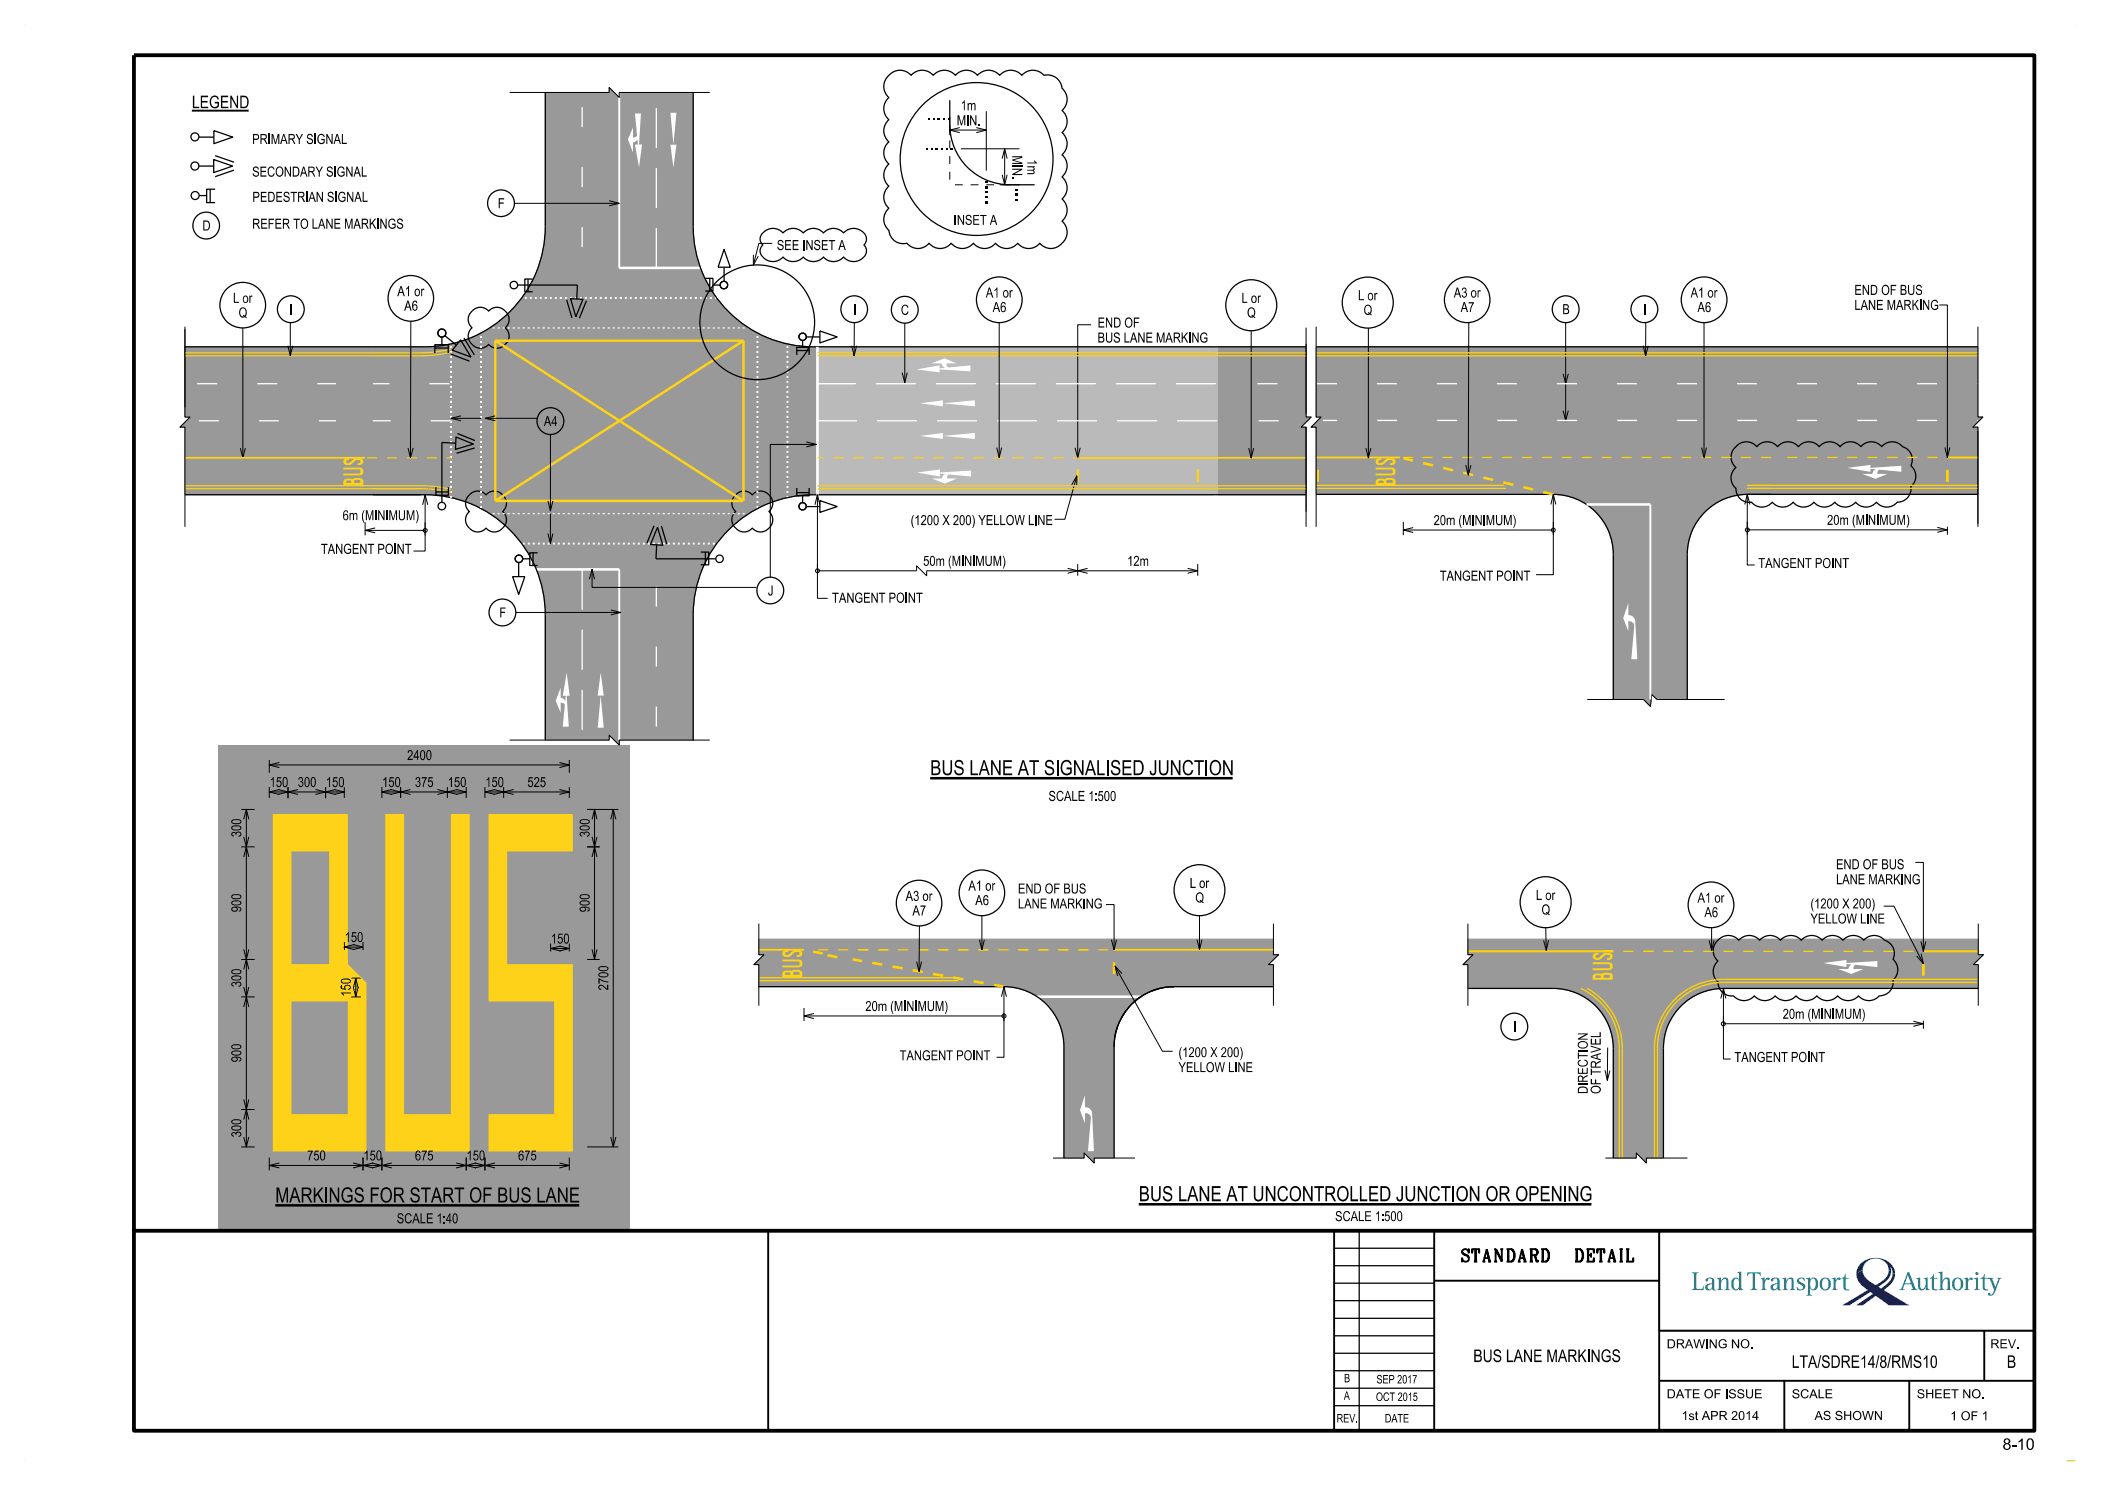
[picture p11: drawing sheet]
<svg xmlns="http://www.w3.org/2000/svg" width="420mm" height="297mm" viewBox="0 0 420 297" stroke-linecap="round" stroke-linejoin="round" font-family="sans-serif">
<defs><g id="words">
<g font-size="3">
<text x="185.9" y="154.9">BUS LANE AT SIGNALISED JUNCTION</text>
<text x="55" y="240.3">MARKINGS FOR START OF BUS LANE</text>
<text x="227.6" y="240.1">BUS LANE AT UNCONTROLLED JUNCTION OR OPENING</text>
</g>
<g font-size="2.5">
<text x="38.4" y="21.6">LEGEND</text>
<text x="292.3" y="252.2">STANDARD</text>
<text x="313.9" y="252.2">DETAIL</text>
<text x="294.5" y="272.2">BUS LANE MARKINGS</text>
<text x="358.2" y="273.4">LTA/SDRE14/8/RMS10</text>
<text x="401.2" y="273.4">B</text>
</g>
<text font-size="2.3" x="400.3" y="289.8">8-10</text>
<g font-size="2">
<text x="192" y="22">1m</text>
<text x="50.4" y="28.8">PRIMARY SIGNAL</text>
<text x="191.3" y="25">MIN.</text>
<text x="50.4" y="35.3">SECONDARY SIGNAL</text>
<text x="202.4" y="31.1" transform="rotate(90 202.4 31.1)">M</text>
<text x="202.4" y="32.9" transform="rotate(90 202.4 32.9)">I</text>
<text x="202.4" y="35.2" transform="rotate(90 202.4 35.2)">.</text>
<text x="205.4" y="31.8" transform="rotate(90 205.4 31.8)">1m</text>
<text x="50.5" y="40.3">PEDESTRIAN SIGNAL</text>
<text x="99.5" y="41.6">F</text>
<text x="40.5" y="46.1">D</text>
<text x="50.4" y="45.7">REFER TO LANE MARKINGS</text>
<text x="190.7" y="44.9">INSET A</text>
<text x="155.3" y="50">SEE INSET A</text>
<text x="79.4" y="59.2">A1 or</text>
<text x="197.1" y="59.5">A1 or</text>
<text x="290.6" y="59.5">A3 or</text>
<text x="338" y="59.5">A1 or</text>
<text x="370.7" y="58.9">END OF BUS</text>
<text x="46.6" y="60.5">L or</text>
<text x="47.7" y="63.5">Q</text>
<text x="57.9" y="62.8">I</text>
<text x="80.8" y="62.1">A6</text>
<text x="170.6" y="62.8">I</text>
<text x="180.1" y="62.9">C</text>
<text x="198.4" y="62.4">A6</text>
<text x="219.4" y="65.5">END OF</text>
<text x="248.2" y="60.5">L or</text>
<text x="249.3" y="63.5">Q</text>
<text x="271.5" y="60">L or</text>
<text x="272.6" y="62.9">Q</text>
<text x="292" y="62.4">A7</text>
<text x="312.3" y="62.8">B</text>
<text x="328.5" y="62.8">I</text>
<text x="339.3" y="62.4">A6</text>
<text x="370.7" y="61.9">LANE MARKING</text>
<text x="219.4" y="68.5">BUS LANE MARKING</text>
<text x="108.7" y="85.2">A4</text>
<text x="68.5" y="104">6m (MINIMUM)</text>
<text x="182" y="104.9">(1200 X 200) YELLOW LINE</text>
<text x="286.6" y="104.9">20m (MINIMUM)</text>
<text x="365.2" y="104.9">20m (MINIMUM)</text>
<text x="64.1" y="110.7">TANGENT POINT</text>
<text x="184.5" y="113.1">50m (MINIMUM)</text>
<text x="225.3" y="113.1">12m</text>
<text x="351.5" y="113.5">TANGENT POINT</text>
<text x="153.5" y="119">J</text>
<text x="287.8" y="116.1">TANGENT POINT</text>
<text x="99.8" y="123.4">F</text>
<text x="166.3" y="120.5">TANGENT POINT</text>
<text x="81.4" y="151.9">2400</text>
<text x="53.9" y="157.3">150</text>
<text x="59.5" y="157.3">300</text>
<text x="65.1" y="157.3">150</text>
<text x="76.4" y="157.3">150</text>
<text x="82.9" y="157.3">375</text>
<text x="89.5" y="157.3">150</text>
<text x="97" y="157.3">150</text>
<text x="105.4" y="157.3">525</text>
<text x="209.6" y="160.1">SCALE 1:500</text>
<text x="367" y="173.7">END OF BUS</text>
<text x="193.6" y="178">A1 or</text>
<text x="203.5" y="178.6">END OF BUS</text>
<text x="237.8" y="177.5">L or</text>
<text x="307" y="179.9">L or</text>
<text x="367" y="176.7">LANE MARKING</text>
<text x="181" y="180.1">A3 or</text>
<text x="182.4" y="183">A7</text>
<text x="195" y="180.9">A6</text>
<text x="203.5" y="181.6">LANE MARKING</text>
<text x="239" y="180.4">Q</text>
<text x="308.2" y="182.8">Q</text>
<text x="339.3" y="180.4">A1 or</text>
<text x="340.7" y="183.3">A6</text>
<text x="361.9" y="184.6">YELLOW LINE</text>
<text x="361.9" y="181.6">(1200 X 200)</text>
<text x="68.9" y="188.3">150</text>
<text x="110.1" y="188.6">150</text>
<text x="173" y="202.1">20m (MINIMUM)</text>
<text x="356.4" y="203.6">20m (MINIMUM)</text>
<text x="302.5" y="206.2">I</text>
<text x="179.8" y="211.9">TANGENT POINT</text>
<text x="235.6" y="214.3">YELLOW LINE</text>
<text x="235.6" y="211.3">(1200 X 200)</text>
<text x="346.7" y="212.3">TANGENT POINT</text>
<text x="61.4" y="231.9">750</text>
<text x="72.6" y="231.9">150</text>
<text x="82.9" y="231.9">675</text>
<text x="93.3" y="231.9">150</text>
<text x="103.6" y="231.9">675</text>
<text x="79.3" y="244.5">SCALE 1:40</text>
<text x="266.9" y="244.1">SCALE 1:500</text>
</g>
<g font-size="1.8">
<text x="333.2" y="269.5">DRAWING NO.</text>
<text x="397.9" y="269.5">REV.</text>
<text x="333.2" y="279.5">DATE OF ISSUE</text>
<text x="358.2" y="279.5">SCALE</text>
<text x="383.2" y="279.5">SHEET NO.</text>
<text x="336.1" y="283.8">1st APR 2014</text>
<text x="362.7" y="283.8">AS SHOWN</text>
<text x="389.9" y="283.9">1 OF 1</text>
</g>
<g font-size="1.7">
<text x="268.6" y="279.8">A</text>
<text x="268.7" y="276.3">B</text>
<text x="275.1" y="280">OCT 2015</text>
<text x="275.2" y="276.5">SEP 2017</text>
<text x="267.2" y="284.3">REV.</text>
<text x="276.8" y="284.3">DATE</text>
</g>
</g></defs>
<path d="M310.5 98.8h.1M310.5 98.8h-47.4v-13.4h-1l2-2h-1v-14.1h132.3v14.1h1l-2 2h1v13.4h-46.1M310.5 98.8a12 12 0 0 1 12 12M349.3 98.8a12 12 0 0 0-12 12M349.3 98.8h.1M322.5 110.8h.1M337.3 110.8v29h-6l-1.1-1-.3 2.4-1.4-1.4h-6v-29M337.3 110.8h.1" fill="none" stroke="#7f7f7f" stroke-width=".2"/>
<path d="M263.1 69.3h132.3v14.1h1l-2 2h1v13.4h-46.1a12 12 0 0 0-12 12v29h-6l-1.1-1-.3 2.4-1.4-1.4h-6v-29a12 12 0 0 0-12-12h-47.4v-13.4h-1l2-2h-1z" fill-rule="evenodd" fill="#999"/>
<path d="M151.6 197.2h49.1a12 12 0 0 1 12 12v22.3h4v-1.1l2 2v-.9h4v-22.3a12 12 0 0 1 12-12h19.9v-4.4h-1l2-2h-1v-3.1h-102.9v3.1h1l-2 2h1v4.4" fill="none" stroke="#7f7f7f" stroke-width=".2"/>
<path d="M151.7 187.7h102.9v3.1h1l-2 2h1v4.4h-19.9a12 12 0 0 0-12 12v22.3h-4v.9l-2-2v1.1h-4v-22.3a12 12 0 0 0-12-12h-49v-4.4h-1l2-2h-1z" fill-rule="evenodd" fill="#999"/>
<path d="M293.4 187.7h102.1v3.1h1l-2 2h1v4.8h-51a12 12 0 0 0-12 11.9v22h-3.4v.9l-2-2v1.1h-4.6v-22a12 12 0 0 0-12-11.9h-17.1v-4.8h-.9l2-2h-1.1z" fill="none" stroke="#7f7f7f" stroke-width=".2"/>
<path d="M293.4 187.7h102.1v3.1h1l-2 2h1v4.8h-51a12 12 0 0 0-12 11.9v22h-3.4v.9l-2-2v1.1h-4.6v-22a12 12 0 0 0-12-11.9h-17.1v-4.8h-.9l2-2h-1.1z" fill-rule="evenodd" fill="#999"/>
<path d="M138.6 19v26.3a24 24 0 0 0 24 24h79.9M138.6 18.5h-14.8v1l-2-2v1h-12.8v26.8a24.1 24.1 0 0 1-24 24h-48v14.1h1l-2 2h1v13.5h48a24.1 24.1 0 0 1 24 24v25h12.8v-1l2 2v-1h14.8v-25a24 24 0 0 1 24-24h79.9M243.4 69.3h17.7v14.1h1l-2 2h1v13.5h-17.7z" fill="none" stroke="#7f7f7f" stroke-width=".2"/>
<g fill="#999">
<path d="M37 69.3h48a24.1 24.1 0 0 0 24-24v-26.8h12.8v-1l2 2v-1h14.8v26.8a24 24 0 0 0 24 24v29.6a24 24 0 0 0-24 24v25h-14.8v1l-2-2v1h-12.8v-25a24.1 24.1 0 0 0-24-24h-48v-13.5h-1l2-2h-1z" fill-rule="evenodd"/>
<path d="M243.4 69.3h17.7v14.1h1l-2 2h1v13.5h-17.7z" fill-rule="evenodd"/>
</g>
<path d="M163.4 69.3h80v29.6h-80z" fill-rule="evenodd" fill="#bababa"/>
<g fill="#999">
<path d="M162.6 69.3h.8v29.6h-.8z"/>
<path d="M43.6 148.9h82.3v96.6h-82.3z"/>
</g>
<g fill="#fed218">
<path d="M54.5 162.7v67.4h18.8v-33.7l-3.8-3.7v-30zM58.3 170.2h7.5v22.5h-7.5zM58.3 200.2h11.2v22.5h-11.2z" fill-rule="evenodd"/>
<path d="M77 162.7h3.8v60h9.3v-60h3.8v67.4h-16.9z" fill-rule="evenodd"/>
<path d="M97.6 162.7h16.9v7.5h-13.1v22.5h13.1v37.4h-16.9v-7.4h13.2v-22.5h-13.2z" fill-rule="evenodd"/>
</g>
<g fill="none" stroke="#000" stroke-width=".25">
<path d="M109 18.5v26.8M138.6 18.5v26.8M177.7 15.1a2.93 2.93 0 0 1 4.4 0 2.89 2.89 0 0 1 4.4 0 2.93 2.93 0 0 1 4.5 0 2.89 2.89 0 0 1 4.4 0 2.93 2.93 0 0 1 4.4 0 2.89 2.89 0 0 1 4.5 0 2.93 2.93 0 0 1 4.4 0 2.9 2.9 0 0 1 3.6 2.5 2.93 2.93 0 0 1 0 4.5 2.89 2.89 0 0 1 0 4.4 2.93 2.93 0 0 1 0 4.4 2.89 2.89 0 0 1 0 4.4 2.89 2.89 0 0 1 0 4.5 2.93 2.93 0 0 1 0 4.4 2.99 2.99 0 0 1-.4 4.8 2.85 2.85 0 0 1-4-.4 2.83 2.83 0 0 1-4.5 0 2.86 2.86 0 0 1-4.4 0 2.83 2.83 0 0 1-4.4 0 2.86 2.86 0 0 1-4.5 0 2.83 2.83 0 0 1-4.4 0 2.86 2.86 0 0 1-4.4 0 2.85 2.85 0 0 1-3.6-2.6 2.89 2.89 0 0 1 0-4.4 2.89 2.89 0 0 1 0-4.4 2.93 2.93 0 0 1 0-4.4 2.89 2.89 0 0 1 0-4.4 2.93 2.93 0 0 1 0-4.5 2.89 2.89 0 0 1 0-4.4 2.93 2.93 0 0 1 0-4.4zM152.5 46.6a2.66 2.66 0 0 1 4 0 2.7 2.7 0 0 1 4.1 0 2.66 2.66 0 0 1 4 0 2.66 2.66 0 0 1 4 0 2.64 2.64 0 0 1 2.7-.9 2.64 2.64 0 0 1 1.9 2.1l-.1 .6-.4 .6a1.81 1.81 0 0 1-.7 2.9 2.69 2.69 0 0 1-3.4-.5 2.66 2.66 0 0 1-4 0 2.66 2.66 0 0 1-4 0 2.7 2.7 0 0 1-4.1 0 2.63 2.63 0 0 1-2.6 .8 2.63 2.63 0 0 1-2-2l.2-.7 .4-.5a1.56 1.56 0 0 1 0-2.4zM74.5 69.3h10.5M94.4 62.2a2.16 2.16 0 0 1 3.3 0 2.34 2.34 0 0 1 3.3 0 2.34 2.34 0 0 1 0 3.3 2.34 2.34 0 0 1 0 3.3 2.34 2.34 0 0 1-3.3 0 2.34 2.34 0 0 1-3.3 0 2.34 2.34 0 0 1 0-3.3 2.16 2.16 0 0 1 0-3.3zM162.6 69.3h98.5M263.1 69.3h132.3M74.5 98.9h9.6M93.8 98.9a2.16 2.16 0 0 1 3.4 0 2.34 2.34 0 0 1 3.3 0 2.34 2.34 0 0 1 0 3.3 2.34 2.34 0 0 1 0 3.3 2.34 2.34 0 0 1-3.3 0 2.34 2.34 0 0 1-3.4 0 2.34 2.34 0 0 1 0-3.3 2.16 2.16 0 0 1 0-3.3zM147.1 98.9a2.16 2.16 0 0 1 3.3 0 2.34 2.34 0 0 1 3.3 0 2.34 2.34 0 0 1 0 3.3 2.34 2.34 0 0 1 0 3.3 2.34 2.34 0 0 1-3.3 0 2.34 2.34 0 0 1-3.3 0 2.34 2.34 0 0 1 0-3.3 2.16 2.16 0 0 1 0-3.3zM162.6 98.9h98.5"/>
<path d="M263.1 98.8h47.4a12 12 0 0 1 12 12v29M346.7 89.6a2.81 2.81 0 0 1 4.5-.3 2.69 2.69 0 0 1 4.2 0 2.69 2.69 0 0 1 4.1 0 2.69 2.69 0 0 1 4.2 0 2.69 2.69 0 0 1 4.1 0 2.69 2.69 0 0 1 4.2 0 2.69 2.69 0 0 1 4.2 0 2.69 2.69 0 0 1 4.1 0 2.69 2.69 0 0 1 1.7 3.8 2.69 2.69 0 0 1 0 4.2 2.69 2.69 0 0 1-2.7 3.1 2.69 2.69 0 0 1-4.2 0 2.69 2.69 0 0 1-4.2 0 2.69 2.69 0 0 1-4.1 0 2.69 2.69 0 0 1-4.2 0 2.69 2.69 0 0 1-4.1 0 2.69 2.69 0 0 1-4.2 0 2.69 2.69 0 0 1-4.2 0 2.65 2.65 0 0 1-3.1-2.8 2.69 2.69 0 0 1 0-4.2 2.7 2.7 0 0 1-.3-3.8zM354 98.8h-4.7a12 12 0 0 0-12 12v29M109 122.9v25M138.6 122.9v25.2M293.5 197.6h17M343.4 187.9a2.75 2.75 0 0 1 4.2 0 2.75 2.75 0 0 1 4.2 0 2.75 2.75 0 0 1 4.1 0 2.75 2.75 0 0 1 4.2 0 2.75 2.75 0 0 1 4.1 0 2.75 2.75 0 0 1 4.2 0 2.75 2.75 0 0 1 4.2 0 2.75 2.75 0 0 1 4.1 0 2.74 2.74 0 0 1 1.7 3.8 2.75 2.75 0 0 1 0 4.2 2.7 2.7 0 0 1-2.7 3.1 2.75 2.75 0 0 1-4.2 0 2.75 2.75 0 0 1-4.2 0 2.75 2.75 0 0 1-4.1 0 2.75 2.75 0 0 1-4.2 0 2.75 2.75 0 0 1-4.1 0 2.75 2.75 0 0 1-4.2 0 2.75 2.75 0 0 1-4.2 0 2.74 2.74 0 0 1-3.1-2.8 2.75 2.75 0 0 1 0-4.1 2.75 2.75 0 0 1 0-4.2zM344.5 197.6h51M322.5 209.5v22M332.5 209.5v22"/>
</g>
<path d="M123.8 18.5v35M123.8 113.8v34.1M329.9 100.8v39" fill="none" stroke="#fff" stroke-width=".38"/>
<path d="M163.4 69.3v29.6M107 113.8h16.8M317.1 100.8h12.8" fill="none" stroke="#fff" stroke-width=".51"/>
<path d="M215.4 91.5h45.7M263.1 91.4h16.8" fill="none" stroke="#fed218" stroke-width=".38"/>
<path d="M99 68.1h49.6l-49.6 32M99 68.1v32M99 68.1l49.6 32M215.4 93.9v2.4M239.4 93.9v2.4M263.4 93.9v2.4M288.5 93.5l2 .5M292.5 94.5l2 .5M296.5 95.5l2 .4M99 100.1h49.6" fill="none" stroke="#fed218" stroke-width=".51"/>
<path d="M293.5 190.1h29M384.5 190.1h11.2" fill="none" stroke="#ffd200" stroke-width=".38"/>
<path d="M320.5 190.1h2" fill="none" stroke="#ff0" stroke-width=".38"/>
<g fill="none" stroke="#ffd200" stroke-width=".25">
<path d="M280.5 91.4h1.9M284.4 91.4h1.9M292.3 91.4h2M296.3 91.4h2M300.3 91.4h2M304.3 91.4h2M308.3 91.4h1.9M312.2 91.4h2M316.2 91.4h2M320.2 91.4h2M324.2 91.4h2M328.2 91.4h2"/>
<path d="M332.1 91.4h2.1M336.1 91.4h2M340.1 91.4h2M344.1 91.4h2M348.1 91.4h2M352 91.4h2M324.5 190.1h2M328.5 190.1h2M332.5 190.1h2M336.5 190.1h2M340.5 190.1h2M344.5 190.1h2"/>
<path d="M348.5 190.1h2M352.5 190.1h2"/>
</g>
<path d="M218.1 64.9h-2.7v26.6M261.1 65.5v17.2M214.9 89.5l.5 2 .5-2M261.1 85.4v16.9M395.4 86.1v18.6M317.3 139.8h11.2l1.4 1.4 .3-2.4 1.1 1h13.5" fill="none" stroke="#000" stroke-width=".2"/>
<path d="M288.4 91.4h1.9" fill="none" stroke="#fed218" stroke-width=".25"/>
<path d="M280.6 91.6l1.9 .5M284.5 92.6l2 .4M300.5 96.4l2 .5M304.5 97.4l2 .5M308.5 98.4l2 .4" fill="none" stroke="#ffd200" stroke-width=".51"/>
<g fill="#fff">
<path d="M188.5 87.1l6.4-.6v1.2z"/>
<path d="M183.9 87.1l4.6-.6v1.2z"/>
<path d="M188.5 80.6l6.4-.6v1.2z"/>
<path d="M183.9 80.6l4.6-.6v1.2z"/>
<path d="M183.3 94.4l4.6-.6v.6l6.2-.4v1.2l-4.4-.4-.4 .5v.3h2l-2.4 1.1-2.6-1.1h2l.2-.5 .5-.3-1.1-.2v.6z" fill-rule="evenodd"/>
<path d="M183.2 73.8l4.6-.8v.6l1.1-.1-.4-.3-.3-.6h-2l2.6-1 2.4 1h-2l.1 .5 .3 .3 4.4-.4v1.2l-6.2-.4v.6z" fill-rule="evenodd"/>
</g>
<g fill="none" stroke="#fff" stroke-width=".25">
<path d="M163.4 76.7h7.7M175.1 76.7h8M187.1 76.7h8M199.1 76.7h8M211.1 76.7h8M223.1 76.7h8M235.1 76.7h8M163.4 84.1h7.9M175.3 84.1h8M187.3 84.1h8M199.3 84.1h8M211.3 84.1h8"/>
<path d="M223.3 84.1h8M235.3 84.1h8"/>
</g>
<g fill="#fff">
<path d="M120.1 139l.6 6.4h-1.2z"/>
<path d="M120.1 134.4l.6 4.6h-1.2z"/>
<path d="M134 22.5h1.2l-.6 6.4z"/>
<path d="M134 28.9h1.2l-.6 4.6z"/>
<path d="M113.3 134.4l.6 4.7h-.6l.4 6.1h-1.2l.4-4.4-.3-.3h-.5v1.9l-1-2.4 1-2.6v2l.6 .3 .3 .5 .1-1.1h-.6z" fill-rule="evenodd"/>
<path d="M126.9 22.7h1.2l-.4 6.2h.6l-.6 4.6-.8-4.6h.6l-.1-1.1-.3 .4-.6 .3v2l-1-2.6 1-2.4v2l.5-.1 .4-.3z" fill-rule="evenodd"/>
<path d="M325.5 120.5v2.4l.3 .1a1.32 1.32 0 0 1 1.1 1l.4 7.8h-1.2l.6-6.8-.5-.7-.7-.2v2l-1-2.6z" fill-rule="evenodd"/>
</g>
<g fill="none" stroke="#fff" stroke-width=".25">
<path d="M116.4 21.4v4M116.4 33.4v4M116.4 45.4v4M74.5 76.7h3.4M85.8 76.7h4.1M98.5 65.5h.4M99.5 65.5h.4M100.5 65.5h.4M101.5 65.5h.4M102.5 65.5h.4M103.5 65.5h.4M104.5 65.5h.4"/>
<path d="M105.5 65.5h.4M106.5 65.5h.4M107.5 65.5h.4M108.5 65.5h.4M109.5 65.5h.4M110.5 65.5h.4M111.5 65.5h.4M112.5 65.5h.4M113.5 65.5h.4M114.5 65.5h.4M115.5 65.5h.4M116.5 65.5h.4"/>
<path d="M117.5 65.5h.4M118.5 65.5h.4M119.5 65.5h.4M120.5 65.5h.4M121.5 65.5h.4M122.5 65.5h.4M123.5 65.5h.4M124.5 65.5h.4M125.5 65.5h.4M126.5 65.5h.4M127.5 65.5h.4M128.5 65.5h.4"/>
<path d="M129.5 65.5h.4M130.5 65.5h.4M131.5 65.5h.4M132.5 65.5h.4M133.5 65.5h.4M134.5 65.5h.4M135.5 65.5h.4M136.5 65.5h.4M137.5 65.5h.4M138.5 65.5h.4M139.5 65.5h.4M140.5 65.5h.4"/>
<path d="M141.5 65.5h.4M142.5 65.5h.4M143.5 65.5h.4M144.5 65.5h.4M145.5 65.5h.4M146.5 65.5h.4M147.5 65.5h.4M148.5 65.5h.4M149.5 65.5h.2M251.4 76.7h4M74.5 84.1h3.6M86.1 84.1h4"/>
<path d="M251.6 84.1h4M98.5 102.7h.4M99.5 102.7h.4M100.5 102.7h.4M101.5 102.7h.4M102.5 102.7h.4M103.5 102.7h.4M104.5 102.7h.4M105.5 102.7h.4M106.5 102.7h.4M107.5 102.7h.4M108.5 102.7h.4"/>
<path d="M109.5 102.7h.4M110.5 102.7h.4M111.5 102.7h.4M112.5 102.7h.4M113.5 102.7h.4M114.5 102.7h.4M115.5 102.7h.4M116.4 113.9v8M116.5 102.7h.4M117.5 102.7h.4M118.5 102.7h.4M119.5 102.7h.4"/>
<path d="M120.5 102.7h.4M121.5 102.7h.4M122.5 102.7h.4M123.5 102.7h.4M124.5 102.7h.4M125.5 102.7h.4M126.5 102.7h.4M127.5 102.7h.4M128.5 102.7h.4M129.5 102.7h.4M130.5 102.7h.4M131.2 117.2v4"/>
<path d="M131.5 102.7h.4M132.5 102.7h.4M133.5 102.7h.4M134.5 102.7h.4M135.5 102.7h.4M136.5 102.7h.4M137.5 102.7h.4M138.5 102.7h.4M139.5 102.7h.4M140.5 102.7h.4M141.5 102.7h.4M142.5 102.7h.4"/>
<path d="M143.5 102.7h.4M144.5 102.7h.4M145.5 102.7h.4M146.5 102.7h.4M147.5 102.7h.4M148.5 102.7h.4M149.5 102.7h.2M116.4 125.9v8M116.4 137.9v8M131.2 129.2v4M131.2 141.2v4"/>
</g>
<g fill="none" stroke="#000" stroke-width=".2">
<path d="M102.8 40.6h21M121.8 40.1l2 .5-2 .5M250.1 66.1v25.4M293.6 64.5l-.1 30.5M312.5 74.7l.5 2 .5-2M313 64.5v19.6M340.6 64.5v26.9M110 86.9v15.2M214.2 96.9l1.1-1.8-.1 2.1M215.3 95.1l-2.4 8.7h-2.1M249.6 89.6l.5 1.9 .5-1.9M293 93l.5 2 .5-2"/>
<path d="M310.5 98.8v16.1h-3.4M312.5 82.1l.5 2 .5-2M340.1 89.5l.5 1.9 .5-1.9M109.5 100.1l.5 2 .5-2M163.4 112.7v1.4h19.8M185.2 114.1h54.2M213.4 113.6l2 .5-2 .5M215.4 112.7v2.4M217.4 113.6l-2 .5 2 .5M237.4 113.6l2 .5-2 .5M239.4 112.7v2.4M310 100.8l.5-2 .5 2"/>
<path d="M103.1 122.4h21M122.1 121.9l2 .5-2 .5M342.2 185.5v4.4M342.7 187.9l-.5 2-.5-1.9M320.9 213.9l.4 2 .5-1.9M321.4 209.4l-.1 6.5"/>
</g>
<g fill="none" stroke="#fff" stroke-width=".38">
<path d="M104.9 59.5h.4M105.9 59.5h.4M106.9 59.5h.4M107.9 59.5h.4M108.9 59.5h.4M109.9 59.5h.4M110.9 59.5h.4M111.9 59.5h.4M112.9 59.5h.4M113.9 59.5h.4M114.9 59.5h.4M115.9 59.5h.4"/>
<path d="M116.9 59.5h.4M117.9 59.5h.4M118.9 59.5h.4M119.9 59.5h.4M120.9 59.5h.4M121.9 59.5h.4M122.9 59.5h.4M123.9 59.5h.4M124.9 59.5h.4M125.9 59.5h.4M126.9 59.5h.4M127.9 59.5h.4"/>
<path d="M128.9 59.5h.4M129.9 59.5h.4M130.9 59.5h.4M131.9 59.5h.4M132.9 59.5h.4M133.9 59.5h.4M134.9 59.5h.4M135.9 59.5h.4M136.9 59.5h.4M137.9 59.5h.4M138.9 59.5h.4M139.9 59.5h.4"/>
<path d="M140.9 59.5h.4M141.9 59.5h.4M142.9 59.5h.4M90.2 69.1v.4M90.2 70.1v.4M90.2 71.1v.4M90.2 72.1v.4M90.2 73.1v.4M90.2 74.1v.4M90.2 75.1v.4M90.2 76.1v.4M90.2 77.1v.4"/>
<path d="M90.2 78.1v.4M90.2 79.1v.4M96.2 67.2v.4M96.2 68.2v.3M96.2 69.1v.5M96.2 70.2v.4M96.2 71.2v.3M96.2 72.1v.5M96.2 73.2v.4M96.2 74.2v.3M96.2 75.1v.5M96.2 76.2v.3"/>
<path d="M96.2 77.1v.4M96.2 78.1v.5M96.2 79.2v.3M151.4 67.2v.4M151.4 68.2v.3M151.4 69.1v.5M151.4 70.2v.4M151.4 71.2v.3M151.4 72.1v.5M151.4 73.2v.4M151.4 74.2v.3M151.4 75.1v.5"/>
<path d="M151.4 76.2v.3M151.4 77.1v.4M151.4 78.1v.5M151.4 79.2v.3M157.4 69.1v.4M157.4 70.1v.4M157.4 71.1v.4M157.4 72.1v.4M157.4 73.1v.4M157.4 74.1v.4M157.4 75.1v.4M157.4 76.1v.4"/>
<path d="M157.4 77.1v.4M157.4 78.1v.4M157.4 79.1v.4M90.2 80.1v.4M90.2 81.1v.4M90.2 82.1v.4M90.2 83.1v.4M90.2 84.1v.4M90.2 85.1v.4M90.2 86.1v.4M90.2 87.1v.4M90.2 88.1v.4"/>
<path d="M90.2 89.1v.4M90.2 90.1v.4M90.2 91.1v.4M90.2 92.1v.4M90.2 93.1v.4M90.2 94.1v.4M90.2 95.1v.4M90.2 96.1v.4M90.2 97.1v.4M90.2 98.1v.4M90.2 99.1v.4M96.2 80.1v.4"/>
<path d="M96.2 81.1v.5M96.2 82.2v.3M96.2 83.1v.4M96.2 84.1v.5M96.2 85.2v.3M96.2 86.1v.4M96.2 87.1v.5M96.2 88.2v.3M96.2 89.1v.4M96.2 90.1v.5M96.2 91.2v.3M96.2 92.1v.4"/>
<path d="M96.2 93.1v.5M96.2 94.2v.3M96.2 95.1v.4M96.2 96.1v.5M96.2 97.2v.3M96.2 98.1v.4M96.2 99.1v.5M151.4 80.1v.4M151.4 81.1v.5M151.4 82.2v.3M151.4 83.1v.4M151.4 84.1v.5"/>
<path d="M151.4 85.2v.3M151.4 86.1v.4M151.4 87.1v.5M151.4 88.2v.3M151.4 89.1v.4M151.4 90.1v.5M151.4 91.2v.3M151.4 92.1v.4M151.4 93.1v.5M151.4 94.2v.3M151.4 95.1v.4M151.4 96.1v.5"/>
<path d="M151.4 97.2v.3M151.4 98.1v.4M151.4 99.1v.5M157.4 80.1v.4M157.4 81.1v.4M157.4 82.1v.4M157.4 83.1v.4M157.4 84.1v.4M157.4 85.1v.4M157.4 86.1v.4M157.4 87.1v.4M157.4 88.1v.4"/>
<path d="M157.4 89.1v.4M157.4 90.1v.4M157.4 91.1v.4M157.4 92.1v.4M157.4 93.1v.4M157.4 94.1v.4M157.4 95.1v.4M157.4 96.1v.4M157.4 97.1v.4M157.4 98.1v.4M157.4 99.1v.4M96.2 100.2v.3"/>
<path d="M96.2 101.1v.4M104.5 108.7h.4M105.5 108.7h.4M106.5 108.7h.4M107.5 108.7h.4M108.5 108.7h.4M109.5 108.7h.4M110.5 108.7h.4M111.5 108.7h.4M112.5 108.7h.4M113.5 108.7h.4M114.5 108.7h.4"/>
<path d="M115.5 108.7h.4M116.5 108.7h.4M117.5 108.7h.4M118.5 108.7h.4M119.5 108.7h.4M120.5 108.7h.4M121.5 108.7h.4M122.5 108.7h.4M123.5 108.7h.4M124.5 108.7h.4M125.5 108.7h.4M126.5 108.7h.4"/>
<path d="M127.5 108.7h.4M128.5 108.7h.4M129.5 108.7h.4M130.5 108.7h.4M131.5 108.7h.4M132.5 108.7h.4M133.5 108.7h.4M134.5 108.7h.4M135.5 108.7h.4M136.5 108.7h.4M137.5 108.7h.4M138.5 108.7h.4"/>
<path d="M139.5 108.7h.4M140.5 108.7h.4M141.5 108.7h.4M142.5 108.7h.4M151.4 100.2v.3M151.4 101.1v.4"/>
</g>
<path d="M148.6 68.1v32" fill="none" stroke="#fed218" stroke-width=".51"/>
<path d="M123.8 53.5h16.3" fill="none" stroke="#fff" stroke-width=".51"/>
<g fill="none" stroke="#000" stroke-width=".25">
<path d="M39.8 27.4h3M39.8 33.2h2.9M39.8 39.1h1.5M42 37.8v2.7M42.7 31.9l3.8 1.3-3.8 1.3zM42.8 26.1l3.7 1.3-3.7 1.3zM43 37.8h-1.7v2.7h1.7M43 31.1l3.8 1.3M46.8 34l-3.8 1.3M109 45.3a24.1 24.1 0 0 1-24 24M138.6 45.3a24.1 24.1 0 0 0 24 24M85 98.9a24.1 24.1 0 0 1 24 24"/>
<path d="M159.3 98.5h2.4M159.3 97.5v1.6h2.4v-1.6M160.4 99.1v1.4M162.6 98.9a24.1 24.1 0 0 0-24 24M102.5 115.2h2.4l-1.2 3.6zM103.7 112.4v2.8M104.5 111.7h1.4M106.6 110.5l-.1 2.5M107.5 110.5h-1.6v2.5h1.6M161.2 101.2h2.7M163.9 100l3.5 1.2-3.5 1.2zM310.5 197.6a12 12 0 0 1 12 11.9"/>
<path d="M344.5 197.6a12 12 0 0 0-12 11.9"/>
<circle cx="39" cy="33.2" r=".8"/>
<circle cx="39" cy="27.4" r=".8"/>
<circle cx="39" cy="39.1" r=".8"/>
<circle cx="103.7" cy="111.7" r=".75"/>
<circle cx="160.4" cy="101.2" r=".73"/>
</g>
<g fill="none" stroke="#fed218" stroke-width=".25">
<path d="M163.4 91.5h1.2M166.6 91.5h2M170.6 91.5h2M174.6 91.5h2M178.6 91.5h2M182.6 91.5h2M186.6 91.5h2M190.6 91.5h2M194.6 91.5h2M198.6 91.5h2M202.6 91.5h2M206.6 91.5h2"/>
<path d="M210.6 91.5h2M214.6 91.5h.8"/>
</g>
<path d="M356.5 190.1h2M360.5 190.1h2" fill="none" stroke="#ffd200" stroke-width=".25"/>
<path d="M364.5 192.5l4.6-.6v.6l6.2-.4v1.2l-4.4-.5-.3 .4-.1 .5h2l-2.4 1-2.6-1h2l.2-.6 .5-.3-1.1-.1v.6z" fill-rule="evenodd" fill="#fff"/>
<g fill="none" stroke="#000" stroke-width=".25">
<path d="M37 69.3h37.5M37 98.9h48M151.6 197.2h49.1M234.7 197.2h19.8M212.7 209.2v22.3M222.7 209.2v22.3"/>
<circle cx="250.1" cy="61" r="5.1"/>
</g>
<path d="M39.4 76.7h4M51.4 76.7h4M63.4 76.7h3.8M39.8 84.1h3.9M51.8 84.1h3.9M63.7 84.1h3.5" fill="none" stroke="#fff" stroke-width=".25"/>
<g fill="none" stroke="#000" stroke-width=".2">
<path d="M37 65.8v15.6M48.5 65.5v26M57.5 69.1l.5 2 .5-2M58 64.5v6.6M170.3 69.1l.4 2 .5-2M170.8 64.5l-.1 6.6M273.5 65.5v26M328.5 69.1l.5 2 .5-2M329 64.5v6.6M48 89.6l.5 1.9 .5-1.9M85 98.9v11.2h-2.3M163.4 98.9v15.2"/>
<path d="M273 89.6l.5 1.9 .5-1.9M84.5 100.9l.5-2 .5 2M162.9 100.9l.5-2 .5 2M309 185.4l.1 4.5M309.6 187.9l-.5 2-.5-1.9"/>
</g>
<g fill="none" stroke="#ffd200" stroke-width=".25">
<path d="M74.5 71.1h9.6M263.1 70.5h132.3M263.1 71.1h132.3M183.6 189.8h2M187.6 189.8h2M191.6 189.8h2M195.6 189.8h2M199.6 189.8h2M203.6 189.8h2M207.6 189.8h1.9M211.6 189.8h2M215.5 189.8h2.1"/>
<path d="M219.6 189.8h1.9M316 197.6a13.2 13.2 0 0 1 7.7 11.9v22M317.3 197.6a13.7 13.7 0 0 1 7 11.9v22M364.5 190.1h2M368.5 190.1h2M372.5 190.1h2M395.5 196.4h-51a13.2 13.2 0 0 0-13.2 13.1v22M395.5 195.8h-51a13.8 13.8 0 0 0-13.8 13.7v22"/>
</g>
<path d="M37 71.1h37.5M90.2 69.8a25 25 0 0 1-6.1 .7h-47.1M90.2 70.4a25 25 0 0 1-6.1 .7M163.4 70.5h97.7M163.4 71.1h97.7M37 97.7h47.1a25 25 0 0 1 6.1 .7M37 97.1h47.1a25 25 0 0 1 6.1 .7M163.4 97.7h97.7M163.4 97.1h97.7M263.1 97.6h38M263.1 97h37.6" fill="none" stroke="#fed218" stroke-width=".25"/>
<path d="M74.5 97.7h9.6M349.3 97.6h4.7M349.3 97h4.7" fill="none" stroke="#ff0" stroke-width=".2"/>
<path d="M37 91.5h36" fill="none" stroke="#fed218" stroke-width=".38"/>
<path d="M207.3 199.2h20.8" fill="none" stroke="#fff" stroke-width=".51"/>
<path d="M222.7 189.8h31.8" fill="none" stroke="#ffd200" stroke-width=".38"/>
<path d="M216.9 218.9v2.4l.9 .2 .5 .8 .4 7.8h-1.2l.5-7-.6-.6h-.5v2l-1-2.6z" fill-rule="evenodd" fill="#fff"/>
<g fill="none" stroke="#000" stroke-width=".2">
<path d="M180.3 74.5l.6 2 .5-2M180.9 64.6v11.9M199.7 64.5v26.9M199.2 89.5l.5 1.9 .5-1.9M183.2 192.2l.5 2 .5-2M183.8 185.1l-.1 9.1M195.8 187.8l.5 2 .5-2M196.3 183v6.8M200.2 199.2l.5-2 .5 2M200.7 197.2v14.1h-1.5M239.3 187.8l.5 2 .5-2M239.8 183v6.8"/>
<path d="M344 199.6l.5-2 .5 2M344.5 197.6v14.1h1.5"/>
</g>
<g fill="none" stroke="#000" stroke-width=".25">
<path d="M141 55.6h1.5v2.6h-1.5M141.9 55.6v2.6M142.5 57h1.5M144.7 53.4v2.8M144.7 49.8l1.3 3.6h-2.5zM349.3 98.8h46.1M200.7 197.2a12 12 0 0 1 12 12M228.2 199.1l-1.5 1.2M231.9 197.6l-1.9 .6M233.9 197.2h.8a12 12 0 0 0-12 12M223.4 205.2l-.5 2M225.3 201.8l-1.1 1.6"/>
<circle cx="144.7" cy="57" r=".75"/>
<circle cx="273.4" cy="60.5" r="5.1"/>
<circle cx="239.8" cy="177.9" r="5.1"/>
<circle cx="309" cy="180.3" r="5.1"/>
</g>
<path d="M357.3 91.4h2M361.3 91.4h2M365.3 91.4h2M151.6 196h40M151.6 195.4h39.7M163.6 189.8h2M167.6 189.8h2M171.6 189.8h2M175.6 189.8h2M179.6 189.8h2M376.5 190.1h2M380.5 190.1h2" fill="none" stroke="#ffd200" stroke-width=".25"/>
<path d="M162.6 190.2l1.9 .4M165.4 190.9l2 .4M170.4 191.7l1.9 .4M174.3 192.4l2.1 .4M178.4 193.2l2 .3M182.5 193.9l2 .4M186.5 194.7l2.1 .3M190.6 195.4l2 .4M194.6 196.1l2 .4M198.7 196.8l2 .4" fill="none" stroke="#ffd200" stroke-width=".51"/>
<path d="M389.3 91.4h6.1M151.7 189.8h9" fill="none" stroke="#ffd200" stroke-width=".38"/>
<path d="M369.3 93.5l4.6-.6v.6l6.2-.4v1.2l-4.4-.4-.3 .3-.1 .5h2l-2.4 1-2.6-1h2l.2-.6 .5-.3-1.1-.1v.6z" fill-rule="evenodd" fill="#fff"/>
<path d="M349.3 97.6h46.1M349.3 97h46.1M369.3 91.4h2M373.3 91.4h2M377.3 91.4h2M381.3 91.4h2M385.3 91.4h2" fill="none" stroke="#ffd200" stroke-width=".25"/>
<g fill="none" stroke="#000" stroke-width=".2">
<path d="M101.9 18.5h19.9v-1l2 2v-1h18.1M189.9 23.3v3.7M189.9 26h7.3M191.9 25.5l-2 .5 2 .5M192.1 29.7h11.7M195.2 25.5l2 .5-2 .5M197.2 22.2v11.9M199.8 36.9h4M200.3 34.9l.5 2 .5-2M200.3 31.7l.5-2 .5 2M200.8 29.7v7.2M150.6 50.9v2.1l1-1.8"/>
<path d="M154.4 48.6h-2.7l-1.1 4.4M37 65.3v18.1h1l-2 2h1v19.9M82.1 64.2v27.3M261.1 68.7v14.7h1l-2 2h1v19.9M263.1 65.3v18.1h1l-2 2h1v19.9M387.7 61h1.6v30.4M395.4 65.3v18.1h1l-2 2h1v19.9M81.6 89.5l.5 2 .5-2M90.2 83.6h6M92.1 83.1l-1.9 .5 1.9 .5M97 83.6h10.4M99 83.1l-2 .5 2 .5"/>
<path d="M161.2 88.3l2 .5-2 .5M163.2 88.8h-9.2v26.6M349.3 98.8v14.1h1.5M388.8 89.4l.5 2 .5-2M73 106h12M73 104.4v2.6M75 105.5l-2 .5 2 .5M85 104.4v2.6M109.5 106.6l.5 2.1 .5-2.1M110 102.7v6M117.8 115.8l.6-2 .5 2M118.4 113.8v3.6h32.8"/>
<path d="M163.4 114.1v5.5h2.1M183.2 114.1v-1l2 2v-1M280.5 105.9h30M280.5 104.3v2.7M282.5 105.4l-2 .5 2 .5M310.5 104.3v2.7M348.8 100.8l.5-2 .5 2M349.3 105.9h40M349.3 104.3v2.6M387.3 105.4l2 .5-2 .5M389.3 105.3v1.6M101.9 147.9h19.9v-1l2 2v-1h18.1"/>
<path d="M382.9 172.4h1.6v17.7M151.7 184.6v6.2h1l-2 2h1v8.2M221.1 180.8h1.6v9M222.2 187.8l.5 2 .5-2M222.9 193.1l9.5 17h2M224.3 194.6l-1.4-1.5 .5 1.9M254.6 184.6v6.2h1l-2 2h1v8.2M293.4 184.6v6.2h1.1l-2 2h.9v8.2M376.6 181.1h2l5.9 11.5M384 188.2l.5 1.9 .5-1.9M384 190.6l.5 2-1.3-1.5M395.5 184.6v6.2h1l-2 2h1v8.2"/>
<path d="M160.7 203.1h40M160.7 201.5v2.6M162.7 202.6l-2 .5 2 .5M200.7 202.5v1.6M344.5 204.6h40M344.5 203v2.6M382.5 204.1l2 .5-2 .5M384.5 204v1.6M210.5 231.5h6.2v-1.1l2 2v-.9h8.2M320.9 231.5h6.2v-1.1l2 2v-.9h8.2"/>
<circle cx="85" cy="106" r=".4"/>
<circle cx="163.4" cy="114.1" r=".4"/>
<circle cx="310.5" cy="105.9" r=".4"/>
<circle cx="349.3" cy="105.9" r=".4"/>
<circle cx="200.7" cy="203.1" r=".41"/>
<circle cx="344.5" cy="204.6" r=".41"/>
</g>
<g fill="none" stroke="#000" stroke-width=".25">
<path d="M189.9 20v4.9a12 12 0 0 0 12 12h4.9M103.5 57h11.9l-.1 2.8M105.6 55.8v2.5M106.5 55.8h-1.6v2.5h1.6M113.3 59.9l1 3.6M114.1 59.7l2.4 .1-1.4 3.5zM86.9 70.6v-1.7h2.7v1.7M86.9 69.6h2.7M88.3 67.4v1.5M88.9 67.1l2.3 1.9M90.1 70.8l3.7 1.4M92.1 67.9l2.1 3.5-3.8-1.4z"/>
<path d="M92.7 67.6l2.1 3.3M117.2 60.1l-1.4 3.5M159.3 70.1h2.4M159.3 70.9v-1.5h2.4v1.5M160.4 68v1.4M161.2 67.3h2.7M163.9 66.1l3.5 1.2-3.5 1.2zM87.1 98.3h2.5M87.1 97.4v1.6h2.5v-1.6M91.1 88.6l-2.8-.2v12M91.2 87.3l3.5 1.5-3.6 1zM91.4 86.6l3.5 1.4"/>
<path d="M94.9 89.5l-3.6 1.1M130.7 105.1l-1.4 3.4M131.3 108.9l-.2 2.8h12M131.4 105.4l1.1 3.6-2.5-.2zM132.2 105.1l1.1 3.6M140.1 110.3h1.6v2.6h-1.6M141 110.3v2.6M266.7 260h20M266.7 256.5h20M266.7 253h20M266.7 249.5h20M271.7 246v40"/>
<path d="M331.7 246h75v20h-75zM266.7 277.5h20M266.7 274h20M266.7 270.5h20M266.7 267h20M266.7 263.5h20M266.7 280.9h20"/>
<circle cx="195.2" cy="31.8" r="15.3"/>
<circle cx="41.2" cy="45.1" r="2.68"/>
<circle cx="82.1" cy="59.6" r="4.6"/>
<circle cx="100.2" cy="40.6" r="2.67"/>
<circle cx="102.7" cy="57" r=".75"/>
<circle cx="199.8" cy="59.9" r="4.6"/>
<circle cx="293.3" cy="59.9" r="4.6"/>
<circle cx="340.7" cy="59.9" r="4.6"/>
<circle cx="48.5" cy="61" r="4.6"/>
<circle cx="58.1" cy="61.8" r="2.68"/>
<circle cx="88.3" cy="66.6" r=".8"/>
<circle cx="88.3" cy="66.6" r=".81"/>
<circle cx="151.4" cy="64.4" r="11.5"/>
<circle cx="160.4" cy="67.3" r=".74"/>
<circle cx="160.4" cy="67.3" r=".73"/>
<circle cx="170.7" cy="61.8" r="2.68"/>
<circle cx="180.9" cy="61.9" r="2.69"/>
<circle cx="313" cy="61.8" r="2.68"/>
<circle cx="328.7" cy="61.8" r="2.68"/>
<circle cx="110" cy="84.2" r="2.68"/>
<circle cx="88.3" cy="101.2" r=".76"/>
<circle cx="143.8" cy="111.7" r=".75"/>
<circle cx="154" cy="118" r="2.68"/>
<circle cx="100.4" cy="122.4" r="2.68"/>
<circle cx="196.3" cy="178.4" r="4.6"/>
<circle cx="183.7" cy="180.5" r="4.6"/>
<circle cx="342" cy="180.8" r="4.6"/>
<circle cx="302.7" cy="205.2" r="2.68"/>
</g>
<g fill="none" stroke="#fff" stroke-width=".25">
<path d="M131.2 21.6v8M131.2 33.6v8M131.2 45.6v7.9M263.2 76.7h4.1M275.2 76.7h4.1M287.2 76.7h4.1M299.2 76.7h4M311.2 76.7h4M323.2 76.7h4M335.2 76.7h4M347.2 76.7h4M359.2 76.7h4"/>
<path d="M371.2 76.7h4M383.2 76.7h4M395.2 76.7h.2M264.5 84h2.8M275.3 84h4M287.3 84h4M299.3 84h4M311.3 84h4M323.3 84h4M335.3 84h4M347.3 84h4M359.3 84h4"/>
<path d="M371.3 84h3.9M383.3 84h3.9M395.3 84h.1"/>
</g>
<path d="M73.3 91.5h2.1M77.4 91.5h1.9M81.4 91.5h2M85.3 91.5h2M89.4 91.5h.8" fill="none" stroke="#fed218" stroke-width=".25"/>
<path d="M389.3 93.9v2.4M222.7 192.3v2.4M384.5 192.6v2.4" fill="none" stroke="#ffd200" stroke-width=".51"/>
<g fill="#000">
<path d="M185.1 29.5h.4v.4h-.4z" fill-rule="evenodd"/>
<path d="M185.5 23.5h.4v.4h-.4z" fill-rule="evenodd"/>
<path d="M186.1 29.5h.3v.4h-.3z" fill-rule="evenodd"/>
<path d="M186.5 23.5h.4v.4h-.4z" fill-rule="evenodd"/>
<path d="M187 29.5h.5v.4h-.5z" fill-rule="evenodd"/>
<path d="M187.5 23.5h.4v.4h-.4z" fill-rule="evenodd"/>
<path d="M188.1 29.5h.4v.4h-.4z" fill-rule="evenodd"/>
<path d="M188.5 23.5h.4v.4h-.4z" fill-rule="evenodd"/>
<path d="M189.1 29.5h.3v.4h-.3z" fill-rule="evenodd"/>
<path d="M189.5 23.5h.4v.4h-.4z" fill-rule="evenodd"/>
<path d="M190 29.5h.5v.4h-.5z" fill-rule="evenodd"/>
<path d="M197 38.2h.4v.4h-.4z" fill-rule="evenodd"/>
<path d="M197 36.2h.4v.4h-.4z" fill-rule="evenodd"/>
<path d="M197 37.2h.4v.4h-.4z" fill-rule="evenodd"/>
<path d="M197 39.2h.4v.4h-.4z" fill-rule="evenodd"/>
<path d="M203 37.7h.4v.4h-.4z" fill-rule="evenodd"/>
<path d="M203 38.7h.4v.5h-.4z" fill-rule="evenodd"/>
<path d="M197 40.2h.4v.4h-.4z" fill-rule="evenodd"/>
<path d="M203 39.8h.4v.3h-.4z" fill-rule="evenodd"/>
</g>
<path d="M189.9 24.9v12M201.9 36.9h-12" fill="none" stroke="#000" stroke-width=".2" stroke-dasharray="1.6 1.6" stroke-linecap="butt"/>
<path d="M38.3 22.1h11.4M153.6 246v40M266.7 246v40M286.7 256h45M286.7 246v40M331.7 246v40M331.7 266h75M331.7 276h75M356.7 276v10M381.7 276v10M396.7 266v10" fill="none" stroke="#000" stroke-width=".38"/>
<path d="M185.9 155.5h60.5M227.6 240.7h90.5" fill="none" stroke="#000" stroke-width=".51"/>
<path d="M26.8 11h379.9v275h-379.9zM26.8 246h379.9" fill="none" stroke="#000" stroke-width=".76" stroke-linecap="butt"/>
<path d="M5 5h.1M414.9 5h.1M5 292h.1M415 292h-1.9" fill="none" stroke="#ff0" stroke-width=".2"/>
<g fill="#008c95">
<path d="M338.2 254.3h1.4l-.3 .1-.2 .3v2.8l.1 .1h.9l.2-.1 .2-.4h.1v.7h-2.4l.4-.3v-2.8l-.1-.3z" fill-rule="evenodd"/>
<path d="M341 255.6l-.1 .3 .2 .2 .3-.1 .2-.5h.3l.3 .2 .1 .8-.6 .1a.71 .71 0 0 0-.8 .5 .71 .71 0 0 0 .5 .9 .71 .71 0 0 0 .9-.5l.2 .4 .6-.1-.4-.2-.1-1.9-.5-.4-.6 .1zM341.5 256.9l.8-.2v.5l-.2 .4-.5 .1-.2-.2-.1-.4z" fill-rule="evenodd"/>
<path d="M343.2 255.5l.8-.2v.7l.5-.6h.8l.2 .5v1.7l.4 .2h-1.2l.4-.3v-1.6l-.2-.3h-.3l-.3 .3-.3 .6v1l.4 .3h-1.2l.4-.2v-1.8z" fill-rule="evenodd"/>
<path d="M347.3 254.3l.8-.2v3.4l.4 .3-.8 .1-.1-.4-.1 .3-.4 .1a1.35 1.35 0 0 1-.8-2.2l.3-.3 .5-.1 .6 .5v-1.2zM346.9 255.6l-.3 .5v1.2a.51 .51 0 0 0 .7 .4 .51 .51 0 0 0 .3-.7l-.1-1.2-.3-.3z" fill-rule="evenodd"/>
<path d="M349.3 254.3h2.7v.7h-.1l-.3-.4-.8-.1v2.9l.2 .3 .4 .1h-1.6l.4-.1 .2-.2v-3l-.8 .1-.2 .4h-.1z" fill-rule="evenodd"/>
<path d="M352 255.5l.8-.2v.6l.5-.5h.4l-.1 .4-.5-.1-.3 .5v1.4l.4 .2h-1.2l.4-.2v-1.9z" fill-rule="evenodd"/>
<path d="M354.2 255.5l.9-.2 .5 .3 .1 2 .4 .2-.5 .1-.3-.4-.4 .4h-.5l-.4-.4a.92 .92 0 0 1 1.1-1h.2v-.6l-.2-.4h-.5l-.3 .6a.28 .28 0 0 1-.3-.2 .28 .28 0 0 1 .2-.4zM354.6 256.8l-.2 .3 .1 .4 .1 .2 .5-.1 .2-.4v-.5z" fill-rule="evenodd"/>
<path d="M356.3 255.5l.8-.2v.7l.3-.4 .3-.2h.7l.2 .5v1.6l.4 .3h-1.2l.3-.3v-1.7l-.1-.2h-.4l-.2 .3-.3 .6v1l.4 .3h-1.2l.4-.2v-1.9z" fill-rule="evenodd"/>
<path d="M359.3 255.7l.6-.4 .8 .1 .1 .6-.6-.5h-.4l-.2 .3 .2 .4 .8 .4 .3 .3v.5l-.4 .4-.4 .1-.9-.1v-.6l.6 .5h.4l.3-.3-.2-.4-1-.6z" fill-rule="evenodd"/>
<path d="M361 255.5l.4 .3v2.9l-.4 .3h1.3l-.5-.4v-1.1l.3 .3 .3 .1a1.35 1.35 0 0 0 .8-2.2l-.6-.4-.4 .1-.3 .3-.1-.4zM362.1 255.7l.1-.1a.79 .79 0 0 1 .8 1.1l-.2 .8a.52 .52 0 0 1-.7 .1 .52 .52 0 0 1-.2-.6v-.9z" fill-rule="evenodd"/>
<path d="M364.2 255.5l.7-.2a1.15 1.15 0 0 1 1.1 1.3h-.5l-.1-.8a.65 .65 0 0 0-.9-.1 .65 .65 0 0 0-.3 .8v.1h-.4l.1-.6z" fill-rule="evenodd"/>
<path d="M363.8 256.6h.4l.2 .8a.64 .64 0 0 0 .8 .2 .64 .64 0 0 0 .3-.8v-.2h.5l-.1 .6-.2 .4a1.11 1.11 0 0 1-1.3 .2 1.11 1.11 0 0 1-.6-1.2z" fill-rule="evenodd"/>
<path d="M366.1 255.5l.9-.2v.6l.2-.4 .4-.2a.29 .29 0 0 1 .3 .5 .28 .28 0 0 1-.5-.1l-.3 .2-.1 .5v1.2l.4 .2h-1.3l.4-.2v-1.9z" fill-rule="evenodd"/>
<path d="M368.8 254.6h.1v.8h.6v.2h-.6v1.8l.2 .3h.5v.2h-.6a.59 .59 0 0 1-.5-.8v-1.5h-.3v-.2l.5-.2z" fill-rule="evenodd"/>
<path d="M381.4 254.2l-1.2 3.2-.6 .4h1.2l-.4-.2 .3-.9h1.4l.3 .9-.4 .2h1.4l-.6-.6-1.2-3zM381.4 254.8l.6 1.7h-1.2z" fill-rule="evenodd"/>
<path d="M383 255.5l.9-.2v1.9l.2 .4h.3l.4-.3 .2-.6-.1-1-.4-.2 .8-.2v2.1l.5 .4-.8 .1v-.6l-.6 .6-.7-.1-.3-.6v-1.4z" fill-rule="evenodd"/>
<path d="M386.5 254.6h.1v.8h.7v.2h-.7v1.9l.3 .2h.4l-.1 .2-.7-.1-.3-.3v-1.9h-.4v-.2l.5-.2z" fill-rule="evenodd"/>
<path d="M387.5 254.3l.8-.2v1.9l.6-.6 .4-.1 .4 .2 .1 2.1 .4 .2h-1.3l.5-.3v-1.6l-.2-.3h-.3l-.3 .3-.3 .6v1.1l.4 .2h-1.2l.4-.2v-3z" fill-rule="evenodd"/>
<path d="M390.2 256.6h.5l.1 .8a.64 .64 0 0 0 .9 .2 .64 .64 0 0 0 .3-.8v-.2h.5l-.1 .6-.3 .4a1.11 1.11 0 0 1-1.3 .2 1.11 1.11 0 0 1-.6-1.2z" fill-rule="evenodd"/>
<path d="M390.6 255.7l.2-.3 .5-.1a1.15 1.15 0 0 1 1.2 1.3h-.5l-.2-.8a.62 .62 0 0 0-.7-.2 .62 .62 0 0 0-.4 .7v.3h-.5l.1-.6z" fill-rule="evenodd"/>
<path d="M392.6 255.5l.8-.2v.6l.2-.4 .5-.2a.27 .27 0 0 1 .2 .5 .27 .27 0 0 1-.5-.1l-.2 .2-.2 .5v1.2l.4 .2h-1.2l.4-.2v-1.9z" fill-rule="evenodd"/>
<path d="M394.6 255.5l.8-.2v2.3l.4 .2h-1.2l.4-.3v-1.7z" fill-rule="evenodd"/>
<path d="M396.6 254.6h.2v.8h1.2v.2h-1.2v1.9l.3 .2h.3l-.1 .2-.8-.2-.2-2.1h-.4v-.2l.6-.2z" fill-rule="evenodd"/>
<path d="M397.4 255.4l1.1 .1a.27 .27 0 0 0-.2 .2 .27 .27 0 0 0 .1 .3l.5 1.2 .6-1.5-.3-.3h1l-.5 .4-1.2 2.9-.4 .3-.5-.1-.2-.2 .1-.3a.28 .28 0 0 1 .3 .1 .28 .28 0 0 1 .1 .2l.4-.1 .3-.8-.8-2.1-.4-.1z" fill-rule="evenodd"/>
<circle cx="395.2" cy="254.5" r=".31"/>
</g>
<g fill="#171c8f">
<path d="M371.1 254.6l1.3-.7a3.6 3.6 0 0 0 2.7 2.9l.4-.3a3.4 3.4 0 0 0 2.1-2.6l.4 .2a3.7 3.7 0 0 1-2.2 2.9l-.3 .2 .5 .3 .8-.5a3 3 0 0 0 1.5-2.4h.5a4 4 0 0 1-2.2 3.2l5 3.1h-4l-2.6-1.9-2.6 1.9h-1.3l3.3-2.3-.5-.4-4.2 2.7h-1.4l5-3.1-.2-.2a3.8 3.8 0 0 1-2-3z" fill-rule="evenodd"/>
<path d="M372.1 252.4a4.3 4.3 0 0 1 6.6 1.4l.1 .8h-.5l-.1-.8-.3-.6 .1 .9-.4-.2a2.63 2.63 0 0 0-2.6-2.4 2.63 2.63 0 0 0-2.6 2.4l-1.3 .7 .3-1.3z" fill-rule="evenodd"/>
</g>
<g fill="none" stroke="#000" stroke-width=".2">
<path d="M53.8 151.9v2.5M53.8 157.3v2.2M53.8 158.3h15M53.8 152.9h60M55.6 157.8l2 .5-2 .5M55.8 157.8l-2 .5 2 .5M55.8 152.4l-2 .5 2 .5M57.6 157.3v2.3M59.6 157.8l-2 .5 2 .5M63.1 157.8l2 .5-2 .5M65.1 157.3v2.3M66.8 157.8l2 .5-2 .5"/>
<path d="M67.1 157.8l-2 .5 2 .5M68.8 157.3v2.2M76.3 158.3h16.9M76.3 157.3v2.2M78.1 157.8l2 .5-2 .5M78.3 157.8l-2 .5 2 .5M80.1 157.3v2.2M82.1 157.8l-2 .5 2 .5M87.5 157.8l1.9 .5-1.9 .5M89.4 157.3v2.2M91.2 157.8l2 .5-2 .5M91.4 157.8l-2 .5 2 .5"/>
<path d="M93.2 157.3v2.2M96.9 158.3h16.9M96.9 157.3v2.2M98.7 157.8l2 .5-2 .5M99 157.8l-2.1 .5 2.1 .5M100.7 157.3v2.2M102.7 157.8l-2 .5 2 .5M111.8 157.8l2 .5-2 .5M111.8 152.4l2 .5-2 .5M113.8 151.9v2.5M113.8 157.3v2.2M48.2 169.3h2.7"/>
<path d="M48.2 161.8h2.7M48.7 167.2l.5 2.1 .5-2.1M48.7 171.3l.5-2 .5 2M48.7 163.8l.5-2 .5 2M49.2 161.8v67.4M117.4 169.3h2.5M117.4 161.8h6.2M118.4 167.2l.5 2.1 .4-2.1M118.4 171.3l.5-2 .4 2M118.4 163.8l.5-2 .4 2M118.9 161.8v30M122.1 163.8l.5-2 .5 2"/>
<path d="M122.6 161.8v67.4M48.2 199.2h2.7M48.2 191.8h2.7M48.7 197.3l.5 1.9 .5-1.9M48.7 189.8l.5 2 .5-2M48.7 193.7l.5-1.9 .5 1.9M68.8 189.3h3.8M68.8 188.3v1.6M70.2 199.2h1.9M70.2 195.5h1.9M70.6 188.8l2 .5-2 .5M70.6 197.5l.5-2 .5 2"/>
<path d="M70.6 197.3l.5 1.9 .5-1.9M70.8 188.8l-2 .5 2 .5M71.1 195.5v3.7M72.6 188.3v1.6M110.1 188.6v1.6M110.1 189.6h3.7M111.8 189.1l2 .5-2 .5M112.1 189.1l-2 .5 2 .5M113.8 188.6v1.6M117.4 191.8h2.5M118.4 189.8l.5 2 .4-2M48.7 219.7l.5 2.1 .5-2.1"/>
<path d="M48.7 201.3l.5-2.1 .5 2.1M48.2 229.2h2.7M48.2 221.8h2.7M48.7 227.3l.5 1.9 .5-1.9M48.7 223.8l.5-2 .5 2M53.8 231.3v2.6M53.8 232.9h60M55.8 232.4l-2 .5 2 .5M70.6 232.4l2 .5-2 .5M72.6 231.3v2.6M74.3 232.4l2 .5-2 .5M74.6 232.4l-2 .5 2 .5"/>
<path d="M76.3 231.3v2.6M78.3 232.4l-2 .5 2 .5M91.2 232.4l2 .5-2 .5M93.2 231.3v2.6M94.9 232.4l2 .5-2 .5M95.2 232.4l-2 .5 2 .5M96.9 231.3v2.6M99 232.4l-2.1 .5 2.1 .5M111.8 232.4l2 .5-2 .5M113.8 231.3v2.6M117.4 229.2h6.2M122.1 227.3l.5 1.9 .5-1.9"/>
</g>
<path d="M55 240.9h60.8" fill="none" stroke="#000" stroke-width=".51"/>
<g fill="#000">
<path d="M315.5 208.4a.85 .85 0 0 0 .1 1 .85 .85 0 0 0 1 .2 .77 .77 0 0 0 .8-.9 .77 .77 0 0 0-1-.6zM315.7 208.5a.93 .93 0 0 1 1.5 .3 .89 .89 0 0 1-.8 .6 .89 .89 0 0 1-.8-.6z" fill-rule="evenodd"/>
<path d="M315.5 212l.4-.2 .1 .2a.51 .51 0 0 0-.4 .7 .51 .51 0 0 0 .8 .3 .53 .53 0 0 0 .7-.3 .53 .53 0 0 0-.4-.7l.1-.2a.74 .74 0 0 1 .6 .9 .74 .74 0 0 1-1 .5 .77 .77 0 0 1-.9-.3 .77 .77 0 0 1 0-.9z" fill-rule="evenodd"/>
<path d="M315.6 217.4l-.2 .2v.9h2v-.6a1.05 1.05 0 0 0-.8-.8 1.05 1.05 0 0 0-1 .3zM315.8 217.5a.84 .84 0 0 1 .9-.1 .84 .84 0 0 1 .5 .9h-1.6z" fill-rule="evenodd"/>
<path d="M315.4 216.6h2v.2h-2z" fill-rule="evenodd"/>
<path d="M315.5 215.1l-.1 1.1h2v-.2h-.9l.1-.5 .8-.4v-.3l-.9 .6a.56 .56 0 0 0-1-.3zM315.7 215.3a.37 .37 0 0 1 .4-.1 .37 .37 0 0 1 .2 .4v.4h-.7z" fill-rule="evenodd"/>
<path d="M315.4 213.5h.2v.9h.7v-.9h.2v.9h.7v-1h.2v1.2h-2z" fill-rule="evenodd"/>
<path d="M315.4 210.4h.2v.5h1.8v.2h-1.8v.5h-.2z" fill-rule="evenodd"/>
<path d="M315.4 209.9h2v.2h-2z" fill-rule="evenodd"/>
<path d="M315.4 206.5h2v.3l-1.6 .8h1.6v.2h-2v-.2l1.6-.9h-1.6z" fill-rule="evenodd"/>
<path d="M318.2 217.3a.83 .83 0 0 0 0 1 .83 .83 0 0 0 1 .2 .79 .79 0 0 0 .8-.9 .79 .79 0 0 0-1-.6zM318.3 217.5a.86 .86 0 0 1 .9-.3 .86 .86 0 0 1 .6 .7 .84 .84 0 0 1-.9 .4 .84 .84 0 0 1-.7-.7z" fill-rule="evenodd"/>
<path d="M318 215.6h.2v.9h.6v-.7h.3v.7h.9v.2h-2z" fill-rule="evenodd"/>
<path d="M318 213.6h.2v.5h1.8v.2h-1.8v.6h-.2z" fill-rule="evenodd"/>
<path d="M318.1 212.2l-.1 1.2h2v-.2h-.9a.57 .57 0 0 1 .5-.8l.4-.2v-.2l-.9 .5a.59 .59 0 0 0-1-.3zM318.3 212.4a.35 .35 0 0 1 .4 0 .35 .35 0 0 1 .2 .3v.5h-.7z" fill-rule="evenodd"/>
<path d="M318 211.1v.2l2 .6v-.2l-.6-.2v-.6l.6-.2v-.3zM318.2 211.2l1-.3v.6z" fill-rule="evenodd"/>
<path d="M318 209l2 .6v.2l-2 .6v-.2l1.8-.5-1.8-.5z" fill-rule="evenodd"/>
<path d="M318 207.6h.2v1h.6v-.9h.3v.9h.7v-1h.2v1.2h-2z" fill-rule="evenodd"/>
<path d="M318 207.1h1.8v-.8h.2v1h-2z" fill-rule="evenodd"/>
</g>
<g fill="#fed218">
<path d="M275.1 95.9l-.1 .2v.8h4l-.1-.9-.6-.5h-1.1l-.4 .2-1-.1zM275.6 96.1h.8l.2 .1v.3h-1zM277.2 96h1.1l.1 .1v.4h-1.3z" fill-rule="evenodd"/>
<path d="M275 93.4l3.4 .1 .5 .4v.7l-.6 .4h-3.3v-.4h3.2l.2-.1v-.5l-.2-.2h-3.2z" fill-rule="evenodd"/>
<path d="M275.1 91.9l.5-.3h.5v.4l-.5 .1v.4l.5 .1 1.2-1h.8a.7 .7 0 0 1 .9 .7 .7 .7 0 0 1-.9 .7h-.3v-.4l.6-.1v-.4l-.2-.1h-.6l-1 .7a.96 .96 0 0 1-1 .3 .96 .96 0 0 1-.6-1z" fill-rule="evenodd"/>
<path d="M68.8 95.9l-.2 .3v.7h4v-.8l-.4-.5-1.3-.1-.5 .2-.9-.1zM69.3 96.1h.8l.1 .1v.3h-1zM70.8 96h1.1l.1 .5h-1.2z" fill-rule="evenodd"/>
<path d="M68.6 93.4l3.5 .1 .5 .3v.7l-.2 .4-.5 .1h-3.3v-.4h3.3l.1-.1v-.5l-.2-.2h-3.2z" fill-rule="evenodd"/>
<path d="M68.8 91.9l.4-.3h.6v.4l-.6 .1 .1 .4 .4 .1 1.3-1h.8a.71 .71 0 0 1 .8 .7 .71 .71 0 0 1-.8 .7h-.3v-.4l.5-.1v-.4l-.1-.1h-.7l-.9 .7a1.03 1.03 0 0 1-1.7-.5z" fill-rule="evenodd"/>
<path d="M156.5 194.3l-.1 1h4v-1l-.5-.4-1.2-.1-.5 .3-1-.1zM157 194.4h.8l.2 .1v.3h-1zM158.7 194.3l.9-.1 .2 .2v.4h-1.2z" fill-rule="evenodd"/>
<path d="M156.4 191.8h3.5l.5 .4v.7l-.3 .3-.4 .2h-3.3v-.4h3.2l.2-.2v-.5l-.2-.1h-3.2z" fill-rule="evenodd"/>
<path d="M156.6 190.1l1-.2v.4h-.5l-.1 .2v.3l.5 .1 1.1-.9 .9-.1a.74 .74 0 0 1 .9 .8l-.3 .4-.9 .2v-.4l.5-.1 .1-.4-.8-.1-.9 .8a1.08 1.08 0 0 1-1.7-.4z" fill-rule="evenodd"/>
<path d="M318.6 194.7l-.2 .4v.7h4v-.9l-.5-.4-1.2-.1-.5 .2h-1.2zM319 195l.8-.1 .2 .2v.3h-1.1zM320.6 194.9l1.1-.1 .1 .1v.5h-1.2z" fill-rule="evenodd"/>
<path d="M318.4 192.3h3.3l.6 .4 .1 .8-.6 .4h-3.4v-.4h3.3l.1-.1v-.5l-.2-.2h-3.2z" fill-rule="evenodd"/>
<path d="M318.6 190.6l.9-.1v.3h-.3l-.3 .2 .2 .4h.4l1.1-.8 .9-.1a.71 .71 0 0 1 .9 .6 .71 .71 0 0 1-.9 .7h-.3v-.4l.6-.1v-.3l-.2-.2-.7 .1-.8 .7a.99 .99 0 0 1-1.1 .3 .99 .99 0 0 1-.6-.9z" fill-rule="evenodd"/>
</g>
<g fill="#000">
<path d="M46.4 178.9a.54 .54 0 0 0 0 .7 .54 .54 0 0 0 .6 .1h.6a.54 .54 0 0 0 .7-.6 .54 .54 0 0 0-.8-.4zM46.5 179.1a1.31 1.31 0 0 1 1.5 .1v.1a1.78 1.78 0 0 1-1.5 0z" fill-rule="evenodd"/>
<path d="M46.4 165.2a.54 .54 0 0 0-.1 .6 .54 .54 0 0 0 .7 .2h.6a.54 .54 0 0 0 .7-.6 .54 .54 0 0 0-.8-.4zM46.5 165.3a1.74 1.74 0 0 1 1.5 0v.2a1.2 1.2 0 0 1-1.6 0z" fill-rule="evenodd"/>
<path d="M46.4 163.9a.49 .49 0 0 0-.1 .6 .49 .49 0 0 0 .5 .2 1.02 1.02 0 0 0 1.5-.5 1.21 1.21 0 0 0-1.5-.4zM46.5 164.1a1.31 1.31 0 0 1 1.5 .1v.2a1.78 1.78 0 0 1-1.5 0z" fill-rule="evenodd"/>
<path d="M46.3 166.5a.53 .53 0 0 1 .8 0 .56 .56 0 0 1 1-.1 .56 .56 0 0 1-.4 .8v-.2h.1a.36 .36 0 0 0-.1-.6 .36 .36 0 0 0-.4 .5l-.2-.1a.29 .29 0 0 0-.2-.4 .29 .29 0 0 0-.4 .3 .29 .29 0 0 0 .3 .3l-.1 .2-.3-.2-.2-.3z" fill-rule="evenodd"/>
<path d="M116 178.9a.54 .54 0 0 0 0 .7 .54 .54 0 0 0 .7 .1h.5a.54 .54 0 0 0 .7-.6 .54 .54 0 0 0-.8-.4zM116.1 179.1a1.34 1.34 0 0 1 1.6 .1v.1a1.78 1.78 0 0 1-1.6 0z" fill-rule="evenodd"/>
<path d="M116 165.2a.53 .53 0 0 0 0 .6 .53 .53 0 0 0 .7 .2h.5a.54 .54 0 0 0 .7-.6 .54 .54 0 0 0-.8-.4zM116.1 165.3a1.78 1.78 0 0 1 1.6 0v.2a1.2 1.2 0 0 1-1.6 0z" fill-rule="evenodd"/>
<path d="M116 163.9a.48 .48 0 0 0-.1 .6 .48 .48 0 0 0 .6 .2 1.05 1.05 0 0 0 1.4-.5 1.21 1.21 0 0 0-1.5-.4zM116.1 164.1a1.34 1.34 0 0 1 1.6 .1v.2a1.78 1.78 0 0 1-1.6 0z" fill-rule="evenodd"/>
<path d="M116 166.4l.4-.1 .4 .2a.56 .56 0 0 1 .9-.1 .56 .56 0 0 1-.4 .8v-.2l.3-.1a.37 .37 0 0 0-.3-.5 .37 .37 0 0 0-.4 .5l-.2-.1a.28 .28 0 0 0-.4-.3 .28 .28 0 0 0 0 .5h.1v.2l-.5-.3z" fill-rule="evenodd"/>
<path d="M46.4 195.1a.54 .54 0 0 0-.1 .7 .54 .54 0 0 0 .7 .2h.6a.51 .51 0 0 0 .7-.5 .51 .51 0 0 0-.7-.5h-.7zM46.5 195.3a1.74 1.74 0 0 1 1.5 0v.2a1.2 1.2 0 0 1-1.6 0z" fill-rule="evenodd"/>
<path d="M46.4 193.9a.54 .54 0 0 0-.1 .7 .54 .54 0 0 0 .7 .1h.6a.54 .54 0 0 0 .7-.6 .54 .54 0 0 0-.8-.4zM46.5 194.1a1.31 1.31 0 0 1 1.5 .1 1.14 1.14 0 0 1-1.5 .1z" fill-rule="evenodd"/>
<path d="M46.4 180.1a.54 .54 0 0 0-.1 .7 .54 .54 0 0 0 .7 .2h.6a.51 .51 0 0 0 .7-.5 .51 .51 0 0 0-.7-.5h-.7zM46.5 180.3a1.74 1.74 0 0 1 1.5 0v.2a1.2 1.2 0 0 1-1.6 0z" fill-rule="evenodd"/>
<path d="M46.4 196.4l.3-.2 .4 .3a.56 .56 0 0 1 1-.2 .56 .56 0 0 1-.4 .9v-.2h.1a.36 .36 0 0 0-.1-.6 .36 .36 0 0 0-.4 .4h-.2a.3 .3 0 0 0-.3-.4 .3 .3 0 0 0-.3 .3 .3 .3 0 0 0 .3 .3l-.1 .2-.4-.3z" fill-rule="evenodd"/>
<path d="M46.3 181.4a.61 .61 0 0 0 .5 .8 .61 .61 0 0 0 .7-.7l-.2-.1a.45 .45 0 0 1 .6 0 .45 .45 0 0 1 .1 .5l-.3 .1 .1 .2a.51 .51 0 0 0 .5-.6 .51 .51 0 0 0-.7-.4h-.8zM46.5 181.6a.46 .46 0 0 1 .5-.2 .46 .46 0 0 1 .3 .4 .46 .46 0 0 1-.5 .2 .46 .46 0 0 1-.3-.4z" fill-rule="evenodd"/>
<path d="M68.2 195.9a.65 .65 0 0 0 .2 .7 .65 .65 0 0 0 .7 0h.4a.54 .54 0 0 0 .6-.6 .54 .54 0 0 0-.8-.4h-.6zM68.3 196a1.77 1.77 0 0 1 1.6 0l.1 .1a1.24 1.24 0 0 1-1.7 0z" fill-rule="evenodd"/>
<path d="M68.1 196.9h.3v.6l.5 .1a.6 .6 0 0 1 .6-.8 .6 .6 0 0 1 .5 .9l-.4 .2v-.2l.3-.1a.41 .41 0 0 0-.5-.6 .41 .41 0 0 0-.2 .6v.2l-1.1-.1z" fill-rule="evenodd"/>
<path d="M68.1 198.4h2v.1h-1.6l.3 .4-.2 .1z" fill-rule="evenodd"/>
<path d="M116 180.1a.53 .53 0 0 0 0 .7 .53 .53 0 0 0 .7 .2h.5a.51 .51 0 0 0 .7-.5 .51 .51 0 0 0-.6-.5h-.8zM116.1 180.3a1.78 1.78 0 0 1 1.6 0v.2a1.2 1.2 0 0 1-1.6 0z" fill-rule="evenodd"/>
<path d="M116 181.4a.61 .61 0 0 0 .5 .8 .61 .61 0 0 0 .6-.7l-.1-.1a.45 .45 0 0 1 .5 0 .45 .45 0 0 1 .1 .5l-.2 .1v.2a.51 .51 0 0 0 .5-.6 .51 .51 0 0 0-.6-.4h-.9zM116.1 181.6a.46 .46 0 0 1 .5-.2 .46 .46 0 0 1 .3 .4 .46 .46 0 0 1-.5 .2 .46 .46 0 0 1-.3-.4z" fill-rule="evenodd"/>
<path d="M119.6 195.5l1.4 .6 .6 .1v.2l-1-.2-.7-.4v.8h-.3z" fill-rule="evenodd"/>
<path d="M119.7 194.5a.48 .48 0 0 0 0 .6 .48 .48 0 0 0 .5 .2 .95 .95 0 0 0 1.4-.6 1.66 1.66 0 0 0-1.9-.2zM119.8 194.7a1.37 1.37 0 0 1 1.6 .1v.2a1.41 1.41 0 0 1-1.6-.2z" fill-rule="evenodd"/>
<path d="M119.7 193.4a.57 .57 0 0 0 .1 .6 .57 .57 0 0 0 .6 .1h.6a.52 .52 0 0 0 .6-.4 .52 .52 0 0 0-.6-.6h-.7zM119.9 193.4l1.2-.1 .3 .3a1.2 1.2 0 0 1-1.6 0z" fill-rule="evenodd"/>
<path d="M119.8 197a1.35 1.35 0 0 1 1.5 .6l.1-.8h.2v1.1l-.4-.2a1.3 1.3 0 0 0-1.3-.6l-.1 .3 .4 .2v.2l-.5-.1a.51 .51 0 0 1 .1-.7z" fill-rule="evenodd"/>
<path d="M46.3 210.2a.6 .6 0 0 0 .1 .6 .6 .6 0 0 0 .6 .2h.6a.52 .52 0 0 0 .7-.5 .52 .52 0 0 0-.7-.5l-.7-.1zM46.5 210.3a1.74 1.74 0 0 1 1.5 0v.2a1.2 1.2 0 0 1-1.6 0z" fill-rule="evenodd"/>
<path d="M46.4 208.9a.54 .54 0 0 0-.1 .7 .54 .54 0 0 0 .7 .1h.6a.54 .54 0 0 0 .7-.6 .54 .54 0 0 0-.8-.4zM46.5 209.1a1.74 1.74 0 0 1 1.5 0v.1a1.2 1.2 0 0 1-1.6 0z" fill-rule="evenodd"/>
<path d="M46.3 211.4a.61 .61 0 0 0 .5 .8 .61 .61 0 0 0 .7-.7l-.2-.1a.4 .4 0 0 1 .6 0 .4 .4 0 0 1 0 .6h-.2l.1 .2a.5 .5 0 0 0 .5-.6 .5 .5 0 0 0-.7-.4h-.8zM46.5 211.6a.46 .46 0 0 1 .5-.2 .46 .46 0 0 1 .3 .4 .47 .47 0 0 1-.5 .2 .47 .47 0 0 1-.3-.4z" fill-rule="evenodd"/>
<path d="M46.3 225.2a.6 .6 0 0 0 .1 .6 .6 .6 0 0 0 .6 .2h.6a.52 .52 0 0 0 .7-.5 .52 .52 0 0 0-.7-.5l-.7-.1zM46.5 225.3a1.74 1.74 0 0 1 1.5 0v.2a1.2 1.2 0 0 1-1.6 0z" fill-rule="evenodd"/>
<path d="M46.4 223.9a.54 .54 0 0 0-.1 .7 .54 .54 0 0 0 .7 .1h.6a.54 .54 0 0 0 .7-.6 .54 .54 0 0 0-.8-.4zM46.5 224.1a1.74 1.74 0 0 1 1.5 0v.1a1.2 1.2 0 0 1-1.6 0z" fill-rule="evenodd"/>
<path d="M46.4 226.4l.3-.2 .4 .3a.56 .56 0 0 1 1-.2 .56 .56 0 0 1-.4 .9v-.2a.35 .35 0 0 0 .3-.5 .35 .35 0 0 0-.6 0l-.1 .3h-.2a.3 .3 0 0 0-.3-.4 .3 .3 0 0 0-.3 .3 .3 .3 0 0 0 .3 .3l-.1 .2-.3-.2-.2-.3z" fill-rule="evenodd"/>
</g>
<use href="#words"/>
</svg>
